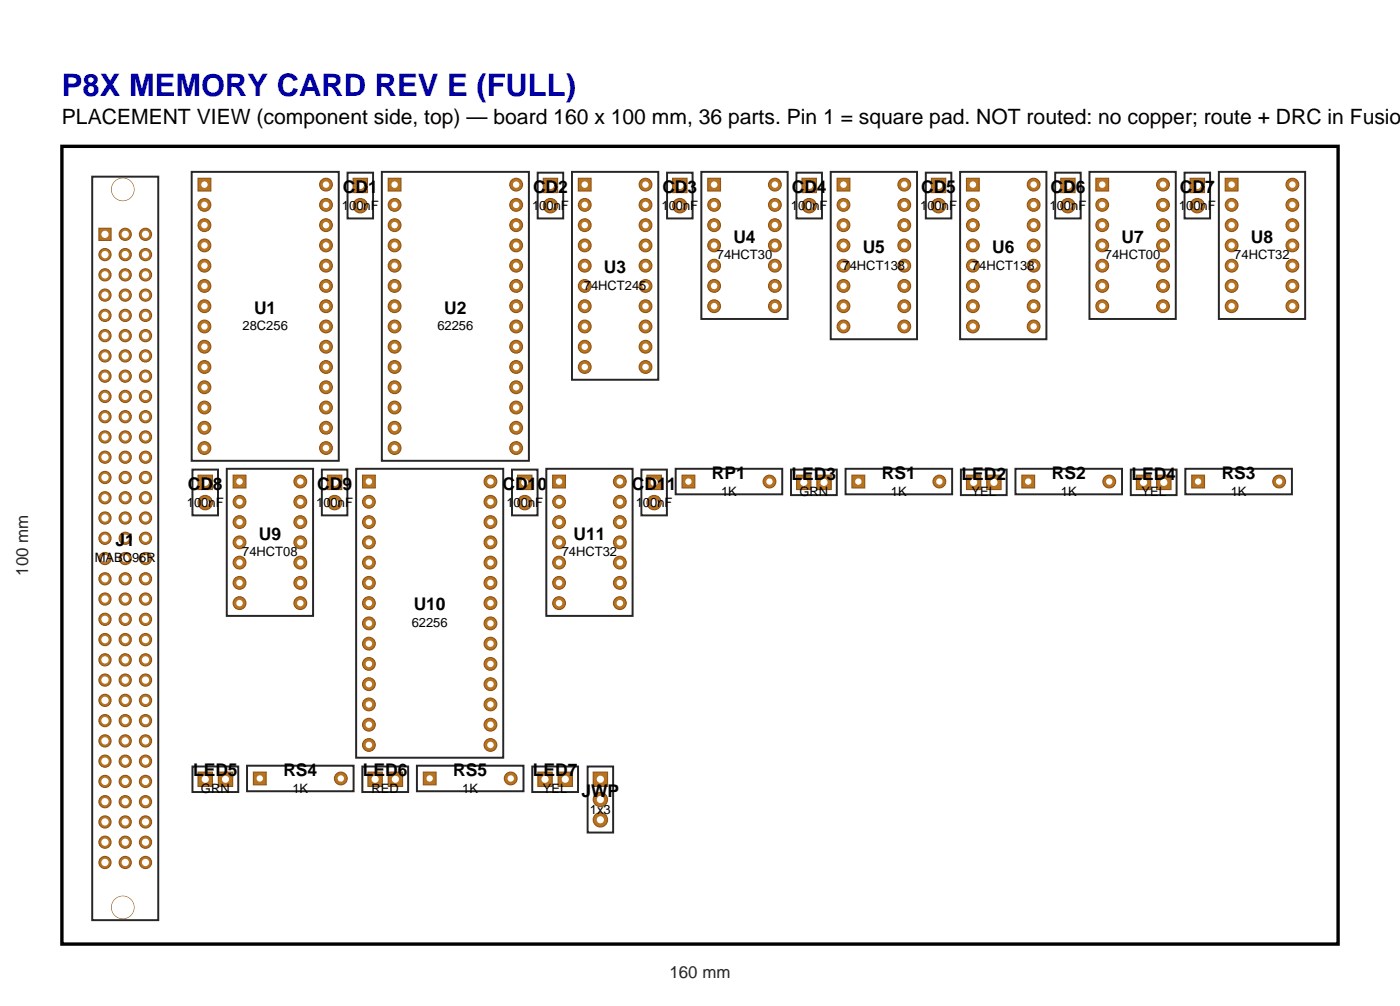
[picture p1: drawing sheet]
<svg xmlns="http://www.w3.org/2000/svg" width="176mm" height="126mm" viewBox="0 0 176 126" stroke-linecap="round" stroke-linejoin="round" font-family="sans-serif">
<defs><g id="words">
<text font-size="3.9" fill="#0000a6" x="7.8" y="12">P8X MEMORY CARD REV E (FULL)</text>
<text font-size="2.6" x="7.8" y="15.5">PLACEMENT VIEW (component side, top) — board 160 x 100 mm, 36 parts. Pin 1 = square pad. NOT routed: no copper; route + DRC in Fusion</text>
<g font-size="2.2">
<text x="43" y="24.2">CD1</text>
<text x="66.8" y="24.2">CD2</text>
<text x="83" y="24.2">CD3</text>
<text x="99.3" y="24.2">CD4</text>
<text x="115.5" y="24.2">CD5</text>
<text x="131.7" y="24.2">CD6</text>
<text x="147.9" y="24.2">CD7</text>
<text x="75.7" y="34.2">U3</text>
<text x="91.9" y="30.4">U4</text>
<text x="108.2" y="31.7">U5</text>
<text x="124.4" y="31.7">U6</text>
<text x="140.6" y="30.4">U7</text>
<text x="156.8" y="30.4">U8</text>
<text x="31.9" y="39.3">U1</text>
<text x="55.7" y="39.3">U2</text>
<text x="23.5" y="61.4">CD8</text>
<text x="39.8" y="61.4">CD9</text>
<text x="63" y="61.4">CD10</text>
<text x="79.2" y="61.4">CD11</text>
<text x="89.3" y="60">RP1</text>
<text x="99.2" y="60.1">LED3</text>
<text x="110.6" y="60">RS1</text>
<text x="120.5" y="60.1">LED2</text>
<text x="131.9" y="60">RS2</text>
<text x="141.8" y="60.1">LED4</text>
<text x="153.2" y="60">RS3</text>
<text x="14.5" y="68.4">J1</text>
<text x="32.4" y="67.6">U9</text>
<text x="71.9" y="67.6">U11</text>
<text x="51.9" y="76.5">U10</text>
<text x="24.2" y="97.3">LED5</text>
<text x="35.5" y="97.2">RS4</text>
<text x="45.5" y="97.3">LED6</text>
<text x="56.8" y="97.2">RS5</text>
<text x="66.8" y="97.3">LED7</text>
<text x="72.9" y="99.9">JWP</text>
</g>
<g font-size="2.1" fill="#262626">
<text x="3.5" y="72.2" transform="rotate(-90 3.5 72.2)">100 mm</text>
<text x="83.9" y="122.6">160 mm</text>
</g>
<g font-size="1.6">
<text x="42.9" y="26.3">100nF</text>
<text x="66.7" y="26.3">100nF</text>
<text x="82.9" y="26.3">100nF</text>
<text x="99.2" y="26.3">100nF</text>
<text x="115.4" y="26.3">100nF</text>
<text x="131.6" y="26.3">100nF</text>
<text x="147.8" y="26.3">100nF</text>
<text x="89.9" y="32.5">74HCT30</text>
<text x="105.6" y="33.8">74HCT138</text>
<text x="121.9" y="33.8">74HCT138</text>
<text x="138.5" y="32.5">74HCT00</text>
<text x="154.7" y="32.5">74HCT32</text>
<text x="30.4" y="41.4">28C256</text>
<text x="54.8" y="41.4">62256</text>
<text x="73.2" y="36.3">74HCT245</text>
<text x="23.4" y="63.5">100nF</text>
<text x="39.7" y="63.5">100nF</text>
<text x="63.5" y="63.5">100nF</text>
<text x="79.7" y="63.5">100nF</text>
<text x="90.4" y="62.1">1K</text>
<text x="100.2" y="62.2">GRN</text>
<text x="111.7" y="62.1">1K</text>
<text x="121.8" y="62.2">YEL</text>
<text x="133" y="62.1">1K</text>
<text x="143.1" y="62.2">YEL</text>
<text x="154.3" y="62.1">1K</text>
<text x="11.9" y="70.5">MABC96R</text>
<text x="30.4" y="69.7">74HCT08</text>
<text x="70.4" y="69.7">74HCT32</text>
<text x="51.6" y="78.6">62256</text>
<text x="25.2" y="99.4">GRN</text>
<text x="36.7" y="99.3">1K</text>
<text x="46.6" y="99.4">RED</text>
<text x="58" y="99.3">1K</text>
<text x="68.1" y="99.4">YEL</text>
<text x="74" y="102">1x3</text>
</g>
</g></defs>
<path d="M7.8 18.3h160v100h-160z" fill="none" stroke="#000" stroke-width=".42"/>
<path d="M11.6 22.1h8.2v93.2h-8.2z" fill="none" stroke="#262626" stroke-width=".25"/>
<path d="M12.4 28.6h1.5v1.5h-1.5z" fill-rule="evenodd" fill="#b8731f" stroke="#8c541a" stroke-width=".14"/>
<circle cx="13.2" cy="29.4" r=".46" fill="#fff"/>
<circle cx="13.2" cy="31.9" r=".76" fill="#b8731f" stroke="#8c541a" stroke-width=".14"/>
<circle cx="13.2" cy="31.9" r=".46" fill="#fff"/>
<circle cx="13.2" cy="34.5" r=".76" fill="#b8731f" stroke="#8c541a" stroke-width=".14"/>
<circle cx="13.2" cy="34.5" r=".46" fill="#fff"/>
<circle cx="13.2" cy="37" r=".76" fill="#b8731f" stroke="#8c541a" stroke-width=".14"/>
<circle cx="13.2" cy="37" r=".46" fill="#fff"/>
<circle cx="13.2" cy="39.5" r=".76" fill="#b8731f" stroke="#8c541a" stroke-width=".14"/>
<circle cx="13.2" cy="39.5" r=".46" fill="#fff"/>
<circle cx="13.2" cy="42.1" r=".76" fill="#b8731f" stroke="#8c541a" stroke-width=".14"/>
<circle cx="13.2" cy="42.1" r=".46" fill="#fff"/>
<circle cx="13.2" cy="44.6" r=".76" fill="#b8731f" stroke="#8c541a" stroke-width=".14"/>
<circle cx="13.2" cy="44.6" r=".46" fill="#fff"/>
<circle cx="13.2" cy="47.2" r=".76" fill="#b8731f" stroke="#8c541a" stroke-width=".14"/>
<circle cx="13.2" cy="47.2" r=".46" fill="#fff"/>
<circle cx="13.2" cy="49.7" r=".76" fill="#b8731f" stroke="#8c541a" stroke-width=".14"/>
<circle cx="13.2" cy="49.7" r=".46" fill="#fff"/>
<circle cx="13.2" cy="52.2" r=".76" fill="#b8731f" stroke="#8c541a" stroke-width=".14"/>
<circle cx="13.2" cy="52.2" r=".46" fill="#fff"/>
<circle cx="13.2" cy="54.8" r=".76" fill="#b8731f" stroke="#8c541a" stroke-width=".14"/>
<circle cx="13.2" cy="54.8" r=".46" fill="#fff"/>
<circle cx="13.2" cy="57.3" r=".76" fill="#b8731f" stroke="#8c541a" stroke-width=".14"/>
<circle cx="13.2" cy="57.3" r=".46" fill="#fff"/>
<circle cx="13.2" cy="59.9" r=".76" fill="#b8731f" stroke="#8c541a" stroke-width=".14"/>
<circle cx="13.2" cy="59.9" r=".46" fill="#fff"/>
<circle cx="13.2" cy="62.4" r=".76" fill="#b8731f" stroke="#8c541a" stroke-width=".14"/>
<circle cx="13.2" cy="62.4" r=".46" fill="#fff"/>
<circle cx="13.2" cy="64.9" r=".76" fill="#b8731f" stroke="#8c541a" stroke-width=".14"/>
<circle cx="13.2" cy="64.9" r=".46" fill="#fff"/>
<circle cx="13.2" cy="67.5" r=".76" fill="#b8731f" stroke="#8c541a" stroke-width=".14"/>
<circle cx="13.2" cy="67.5" r=".46" fill="#fff"/>
<circle cx="13.2" cy="70" r=".76" fill="#b8731f" stroke="#8c541a" stroke-width=".14"/>
<circle cx="13.2" cy="70" r=".46" fill="#fff"/>
<circle cx="13.2" cy="72.6" r=".76" fill="#b8731f" stroke="#8c541a" stroke-width=".14"/>
<circle cx="13.2" cy="72.6" r=".46" fill="#fff"/>
<circle cx="13.2" cy="75.1" r=".76" fill="#b8731f" stroke="#8c541a" stroke-width=".14"/>
<circle cx="13.2" cy="75.1" r=".46" fill="#fff"/>
<circle cx="13.2" cy="77.6" r=".76" fill="#b8731f" stroke="#8c541a" stroke-width=".14"/>
<circle cx="13.2" cy="77.6" r=".46" fill="#fff"/>
<circle cx="13.2" cy="80.2" r=".76" fill="#b8731f" stroke="#8c541a" stroke-width=".14"/>
<circle cx="13.2" cy="80.2" r=".46" fill="#fff"/>
<circle cx="13.2" cy="82.7" r=".76" fill="#b8731f" stroke="#8c541a" stroke-width=".14"/>
<circle cx="13.2" cy="82.7" r=".46" fill="#fff"/>
<circle cx="13.2" cy="85.3" r=".76" fill="#b8731f" stroke="#8c541a" stroke-width=".14"/>
<circle cx="13.2" cy="85.3" r=".46" fill="#fff"/>
<circle cx="13.2" cy="87.8" r=".76" fill="#b8731f" stroke="#8c541a" stroke-width=".14"/>
<circle cx="13.2" cy="87.8" r=".46" fill="#fff"/>
<circle cx="13.2" cy="90.3" r=".76" fill="#b8731f" stroke="#8c541a" stroke-width=".14"/>
<circle cx="13.2" cy="90.3" r=".46" fill="#fff"/>
<circle cx="13.2" cy="92.9" r=".76" fill="#b8731f" stroke="#8c541a" stroke-width=".14"/>
<circle cx="13.2" cy="92.9" r=".46" fill="#fff"/>
<circle cx="13.2" cy="95.4" r=".76" fill="#b8731f" stroke="#8c541a" stroke-width=".14"/>
<circle cx="13.2" cy="95.4" r=".46" fill="#fff"/>
<circle cx="13.2" cy="98" r=".76" fill="#b8731f" stroke="#8c541a" stroke-width=".14"/>
<circle cx="13.2" cy="98" r=".46" fill="#fff"/>
<circle cx="13.2" cy="100.5" r=".76" fill="#b8731f" stroke="#8c541a" stroke-width=".14"/>
<circle cx="13.2" cy="100.5" r=".46" fill="#fff"/>
<circle cx="13.2" cy="103" r=".76" fill="#b8731f" stroke="#8c541a" stroke-width=".14"/>
<circle cx="13.2" cy="103" r=".46" fill="#fff"/>
<circle cx="13.2" cy="105.6" r=".76" fill="#b8731f" stroke="#8c541a" stroke-width=".14"/>
<circle cx="13.2" cy="105.6" r=".46" fill="#fff"/>
<circle cx="13.2" cy="108.1" r=".76" fill="#b8731f" stroke="#8c541a" stroke-width=".14"/>
<circle cx="13.2" cy="108.1" r=".46" fill="#fff"/>
<circle cx="15.7" cy="29.4" r=".76" fill="#b8731f" stroke="#8c541a" stroke-width=".14"/>
<circle cx="15.7" cy="29.4" r=".46" fill="#fff"/>
<circle cx="15.7" cy="31.9" r=".76" fill="#b8731f" stroke="#8c541a" stroke-width=".14"/>
<circle cx="15.7" cy="31.9" r=".46" fill="#fff"/>
<circle cx="15.7" cy="34.5" r=".76" fill="#b8731f" stroke="#8c541a" stroke-width=".14"/>
<circle cx="15.7" cy="34.5" r=".46" fill="#fff"/>
<circle cx="15.7" cy="37" r=".76" fill="#b8731f" stroke="#8c541a" stroke-width=".14"/>
<circle cx="15.7" cy="37" r=".46" fill="#fff"/>
<circle cx="15.7" cy="39.5" r=".76" fill="#b8731f" stroke="#8c541a" stroke-width=".14"/>
<circle cx="15.7" cy="39.5" r=".46" fill="#fff"/>
<circle cx="15.7" cy="42.1" r=".76" fill="#b8731f" stroke="#8c541a" stroke-width=".14"/>
<circle cx="15.7" cy="42.1" r=".46" fill="#fff"/>
<circle cx="15.7" cy="44.6" r=".76" fill="#b8731f" stroke="#8c541a" stroke-width=".14"/>
<circle cx="15.7" cy="44.6" r=".46" fill="#fff"/>
<circle cx="15.7" cy="47.2" r=".76" fill="#b8731f" stroke="#8c541a" stroke-width=".14"/>
<circle cx="15.7" cy="47.2" r=".46" fill="#fff"/>
<circle cx="15.7" cy="49.7" r=".76" fill="#b8731f" stroke="#8c541a" stroke-width=".14"/>
<circle cx="15.7" cy="49.7" r=".46" fill="#fff"/>
<circle cx="15.7" cy="52.2" r=".76" fill="#b8731f" stroke="#8c541a" stroke-width=".14"/>
<circle cx="15.7" cy="52.2" r=".46" fill="#fff"/>
<circle cx="15.7" cy="54.8" r=".76" fill="#b8731f" stroke="#8c541a" stroke-width=".14"/>
<circle cx="15.7" cy="54.8" r=".46" fill="#fff"/>
<circle cx="15.7" cy="57.3" r=".76" fill="#b8731f" stroke="#8c541a" stroke-width=".14"/>
<circle cx="15.7" cy="57.3" r=".46" fill="#fff"/>
<circle cx="15.7" cy="59.9" r=".76" fill="#b8731f" stroke="#8c541a" stroke-width=".14"/>
<circle cx="15.7" cy="59.9" r=".46" fill="#fff"/>
<circle cx="15.7" cy="62.4" r=".76" fill="#b8731f" stroke="#8c541a" stroke-width=".14"/>
<circle cx="15.7" cy="62.4" r=".46" fill="#fff"/>
<circle cx="15.7" cy="64.9" r=".76" fill="#b8731f" stroke="#8c541a" stroke-width=".14"/>
<circle cx="15.7" cy="64.9" r=".46" fill="#fff"/>
<circle cx="15.7" cy="67.5" r=".76" fill="#b8731f" stroke="#8c541a" stroke-width=".14"/>
<circle cx="15.7" cy="67.5" r=".46" fill="#fff"/>
<circle cx="15.7" cy="70" r=".76" fill="#b8731f" stroke="#8c541a" stroke-width=".14"/>
<circle cx="15.7" cy="70" r=".46" fill="#fff"/>
<circle cx="15.7" cy="72.6" r=".76" fill="#b8731f" stroke="#8c541a" stroke-width=".14"/>
<circle cx="15.7" cy="72.6" r=".46" fill="#fff"/>
<circle cx="15.7" cy="75.1" r=".76" fill="#b8731f" stroke="#8c541a" stroke-width=".14"/>
<circle cx="15.7" cy="75.1" r=".46" fill="#fff"/>
<circle cx="15.7" cy="77.6" r=".76" fill="#b8731f" stroke="#8c541a" stroke-width=".14"/>
<circle cx="15.7" cy="77.6" r=".46" fill="#fff"/>
<circle cx="15.7" cy="80.2" r=".76" fill="#b8731f" stroke="#8c541a" stroke-width=".14"/>
<circle cx="15.7" cy="80.2" r=".46" fill="#fff"/>
<circle cx="15.7" cy="82.7" r=".76" fill="#b8731f" stroke="#8c541a" stroke-width=".14"/>
<circle cx="15.7" cy="82.7" r=".46" fill="#fff"/>
<circle cx="15.7" cy="85.3" r=".76" fill="#b8731f" stroke="#8c541a" stroke-width=".14"/>
<circle cx="15.7" cy="85.3" r=".46" fill="#fff"/>
<circle cx="15.7" cy="87.8" r=".76" fill="#b8731f" stroke="#8c541a" stroke-width=".14"/>
<circle cx="15.7" cy="87.8" r=".46" fill="#fff"/>
<circle cx="15.7" cy="90.3" r=".76" fill="#b8731f" stroke="#8c541a" stroke-width=".14"/>
<circle cx="15.7" cy="90.3" r=".46" fill="#fff"/>
<circle cx="15.7" cy="92.9" r=".76" fill="#b8731f" stroke="#8c541a" stroke-width=".14"/>
<circle cx="15.7" cy="92.9" r=".46" fill="#fff"/>
<circle cx="15.7" cy="95.4" r=".76" fill="#b8731f" stroke="#8c541a" stroke-width=".14"/>
<circle cx="15.7" cy="95.4" r=".46" fill="#fff"/>
<circle cx="15.7" cy="98" r=".76" fill="#b8731f" stroke="#8c541a" stroke-width=".14"/>
<circle cx="15.7" cy="98" r=".46" fill="#fff"/>
<circle cx="15.7" cy="100.5" r=".76" fill="#b8731f" stroke="#8c541a" stroke-width=".14"/>
<circle cx="15.7" cy="100.5" r=".46" fill="#fff"/>
<circle cx="15.7" cy="103" r=".76" fill="#b8731f" stroke="#8c541a" stroke-width=".14"/>
<circle cx="15.7" cy="103" r=".46" fill="#fff"/>
<circle cx="15.7" cy="105.6" r=".76" fill="#b8731f" stroke="#8c541a" stroke-width=".14"/>
<circle cx="15.7" cy="105.6" r=".46" fill="#fff"/>
<circle cx="15.7" cy="108.1" r=".76" fill="#b8731f" stroke="#8c541a" stroke-width=".14"/>
<circle cx="15.7" cy="108.1" r=".46" fill="#fff"/>
<circle cx="18.2" cy="29.4" r=".76" fill="#b8731f" stroke="#8c541a" stroke-width=".14"/>
<circle cx="18.2" cy="29.4" r=".46" fill="#fff"/>
<circle cx="18.2" cy="31.9" r=".76" fill="#b8731f" stroke="#8c541a" stroke-width=".14"/>
<circle cx="18.2" cy="31.9" r=".46" fill="#fff"/>
<circle cx="18.2" cy="34.5" r=".76" fill="#b8731f" stroke="#8c541a" stroke-width=".14"/>
<circle cx="18.2" cy="34.5" r=".46" fill="#fff"/>
<circle cx="18.2" cy="37" r=".76" fill="#b8731f" stroke="#8c541a" stroke-width=".14"/>
<circle cx="18.2" cy="37" r=".46" fill="#fff"/>
<circle cx="18.2" cy="39.5" r=".76" fill="#b8731f" stroke="#8c541a" stroke-width=".14"/>
<circle cx="18.2" cy="39.5" r=".46" fill="#fff"/>
<circle cx="18.2" cy="42.1" r=".76" fill="#b8731f" stroke="#8c541a" stroke-width=".14"/>
<circle cx="18.2" cy="42.1" r=".46" fill="#fff"/>
<circle cx="18.2" cy="44.6" r=".76" fill="#b8731f" stroke="#8c541a" stroke-width=".14"/>
<circle cx="18.2" cy="44.6" r=".46" fill="#fff"/>
<circle cx="18.2" cy="47.2" r=".76" fill="#b8731f" stroke="#8c541a" stroke-width=".14"/>
<circle cx="18.2" cy="47.2" r=".46" fill="#fff"/>
<circle cx="18.2" cy="49.7" r=".76" fill="#b8731f" stroke="#8c541a" stroke-width=".14"/>
<circle cx="18.2" cy="49.7" r=".46" fill="#fff"/>
<circle cx="18.2" cy="52.2" r=".76" fill="#b8731f" stroke="#8c541a" stroke-width=".14"/>
<circle cx="18.2" cy="52.2" r=".46" fill="#fff"/>
<circle cx="18.2" cy="54.8" r=".76" fill="#b8731f" stroke="#8c541a" stroke-width=".14"/>
<circle cx="18.2" cy="54.8" r=".46" fill="#fff"/>
<circle cx="18.2" cy="57.3" r=".76" fill="#b8731f" stroke="#8c541a" stroke-width=".14"/>
<circle cx="18.2" cy="57.3" r=".46" fill="#fff"/>
<circle cx="18.2" cy="59.9" r=".76" fill="#b8731f" stroke="#8c541a" stroke-width=".14"/>
<circle cx="18.2" cy="59.9" r=".46" fill="#fff"/>
<circle cx="18.2" cy="62.4" r=".76" fill="#b8731f" stroke="#8c541a" stroke-width=".14"/>
<circle cx="18.2" cy="62.4" r=".46" fill="#fff"/>
<circle cx="18.2" cy="64.9" r=".76" fill="#b8731f" stroke="#8c541a" stroke-width=".14"/>
<circle cx="18.2" cy="64.9" r=".46" fill="#fff"/>
<circle cx="18.2" cy="67.5" r=".76" fill="#b8731f" stroke="#8c541a" stroke-width=".14"/>
<circle cx="18.2" cy="67.5" r=".46" fill="#fff"/>
<circle cx="18.2" cy="70" r=".76" fill="#b8731f" stroke="#8c541a" stroke-width=".14"/>
<circle cx="18.2" cy="70" r=".46" fill="#fff"/>
<circle cx="18.2" cy="72.6" r=".76" fill="#b8731f" stroke="#8c541a" stroke-width=".14"/>
<circle cx="18.2" cy="72.6" r=".46" fill="#fff"/>
<circle cx="18.2" cy="75.1" r=".76" fill="#b8731f" stroke="#8c541a" stroke-width=".14"/>
<circle cx="18.2" cy="75.1" r=".46" fill="#fff"/>
<circle cx="18.2" cy="77.6" r=".76" fill="#b8731f" stroke="#8c541a" stroke-width=".14"/>
<circle cx="18.2" cy="77.6" r=".46" fill="#fff"/>
<circle cx="18.2" cy="80.2" r=".76" fill="#b8731f" stroke="#8c541a" stroke-width=".14"/>
<circle cx="18.2" cy="80.2" r=".46" fill="#fff"/>
<circle cx="18.2" cy="82.7" r=".76" fill="#b8731f" stroke="#8c541a" stroke-width=".14"/>
<circle cx="18.2" cy="82.7" r=".46" fill="#fff"/>
<circle cx="18.2" cy="85.3" r=".76" fill="#b8731f" stroke="#8c541a" stroke-width=".14"/>
<circle cx="18.2" cy="85.3" r=".46" fill="#fff"/>
<circle cx="18.2" cy="87.8" r=".76" fill="#b8731f" stroke="#8c541a" stroke-width=".14"/>
<circle cx="18.2" cy="87.8" r=".46" fill="#fff"/>
<circle cx="18.2" cy="90.3" r=".76" fill="#b8731f" stroke="#8c541a" stroke-width=".14"/>
<circle cx="18.2" cy="90.3" r=".46" fill="#fff"/>
<circle cx="18.2" cy="92.9" r=".76" fill="#b8731f" stroke="#8c541a" stroke-width=".14"/>
<circle cx="18.2" cy="92.9" r=".46" fill="#fff"/>
<circle cx="18.2" cy="95.4" r=".76" fill="#b8731f" stroke="#8c541a" stroke-width=".14"/>
<circle cx="18.2" cy="95.4" r=".46" fill="#fff"/>
<circle cx="18.2" cy="98" r=".76" fill="#b8731f" stroke="#8c541a" stroke-width=".14"/>
<circle cx="18.2" cy="98" r=".46" fill="#fff"/>
<circle cx="18.2" cy="100.5" r=".76" fill="#b8731f" stroke="#8c541a" stroke-width=".14"/>
<circle cx="18.2" cy="100.5" r=".46" fill="#fff"/>
<circle cx="18.2" cy="103" r=".76" fill="#b8731f" stroke="#8c541a" stroke-width=".14"/>
<circle cx="18.2" cy="103" r=".46" fill="#fff"/>
<circle cx="18.2" cy="105.6" r=".76" fill="#b8731f" stroke="#8c541a" stroke-width=".14"/>
<circle cx="18.2" cy="105.6" r=".46" fill="#fff"/>
<circle cx="18.2" cy="108.1" r=".76" fill="#b8731f" stroke="#8c541a" stroke-width=".14"/>
<circle cx="18.2" cy="108.1" r=".46" fill="#fff"/>
<circle cx="15.4" cy="23.7" r="1.4" fill="#b8731f" stroke="#8c541a" stroke-width=".14"/>
<circle cx="15.4" cy="23.7" r="1.4" fill="#fff"/>
<circle cx="15.4" cy="113.7" r="1.4" fill="#b8731f" stroke="#8c541a" stroke-width=".14"/>
<circle cx="15.4" cy="113.7" r="1.4" fill="#fff"/>
<path d="M24 21.5h18.5v36.3h-18.5z" fill="none" stroke="#262626" stroke-width=".25"/>
<path d="M24.8 22.3h1.6v1.6h-1.6z" fill-rule="evenodd" fill="#b8731f" stroke="#8c541a" stroke-width=".14"/>
<circle cx="25.6" cy="23.1" r=".41" fill="#fff"/>
<circle cx="25.6" cy="25.7" r=".8" fill="#b8731f" stroke="#8c541a" stroke-width=".14"/>
<circle cx="25.6" cy="25.7" r=".41" fill="#fff"/>
<circle cx="25.6" cy="28.2" r=".8" fill="#b8731f" stroke="#8c541a" stroke-width=".14"/>
<circle cx="25.6" cy="28.2" r=".41" fill="#fff"/>
<circle cx="25.6" cy="30.8" r=".8" fill="#b8731f" stroke="#8c541a" stroke-width=".14"/>
<circle cx="25.6" cy="30.8" r=".41" fill="#fff"/>
<circle cx="25.6" cy="33.3" r=".8" fill="#b8731f" stroke="#8c541a" stroke-width=".14"/>
<circle cx="25.6" cy="33.3" r=".41" fill="#fff"/>
<circle cx="25.6" cy="35.8" r=".8" fill="#b8731f" stroke="#8c541a" stroke-width=".14"/>
<circle cx="25.6" cy="35.8" r=".41" fill="#fff"/>
<circle cx="25.6" cy="38.4" r=".8" fill="#b8731f" stroke="#8c541a" stroke-width=".14"/>
<circle cx="25.6" cy="38.4" r=".41" fill="#fff"/>
<circle cx="25.6" cy="40.9" r=".8" fill="#b8731f" stroke="#8c541a" stroke-width=".14"/>
<circle cx="25.6" cy="40.9" r=".41" fill="#fff"/>
<circle cx="25.6" cy="43.5" r=".8" fill="#b8731f" stroke="#8c541a" stroke-width=".14"/>
<circle cx="25.6" cy="43.5" r=".41" fill="#fff"/>
<circle cx="25.6" cy="46" r=".8" fill="#b8731f" stroke="#8c541a" stroke-width=".14"/>
<circle cx="25.6" cy="46" r=".41" fill="#fff"/>
<circle cx="25.6" cy="48.5" r=".8" fill="#b8731f" stroke="#8c541a" stroke-width=".14"/>
<circle cx="25.6" cy="48.5" r=".41" fill="#fff"/>
<circle cx="25.6" cy="51.1" r=".8" fill="#b8731f" stroke="#8c541a" stroke-width=".14"/>
<circle cx="25.6" cy="51.1" r=".41" fill="#fff"/>
<circle cx="25.6" cy="53.6" r=".8" fill="#b8731f" stroke="#8c541a" stroke-width=".14"/>
<circle cx="25.6" cy="53.6" r=".41" fill="#fff"/>
<circle cx="25.6" cy="56.2" r=".8" fill="#b8731f" stroke="#8c541a" stroke-width=".14"/>
<circle cx="25.6" cy="56.2" r=".41" fill="#fff"/>
<circle cx="40.9" cy="56.2" r=".8" fill="#b8731f" stroke="#8c541a" stroke-width=".14"/>
<circle cx="40.9" cy="56.2" r=".41" fill="#fff"/>
<circle cx="40.9" cy="53.6" r=".8" fill="#b8731f" stroke="#8c541a" stroke-width=".14"/>
<circle cx="40.9" cy="53.6" r=".41" fill="#fff"/>
<circle cx="40.9" cy="51.1" r=".8" fill="#b8731f" stroke="#8c541a" stroke-width=".14"/>
<circle cx="40.9" cy="51.1" r=".41" fill="#fff"/>
<circle cx="40.9" cy="48.5" r=".8" fill="#b8731f" stroke="#8c541a" stroke-width=".14"/>
<circle cx="40.9" cy="48.5" r=".41" fill="#fff"/>
<circle cx="40.9" cy="46" r=".8" fill="#b8731f" stroke="#8c541a" stroke-width=".14"/>
<circle cx="40.9" cy="46" r=".41" fill="#fff"/>
<circle cx="40.9" cy="43.5" r=".8" fill="#b8731f" stroke="#8c541a" stroke-width=".14"/>
<circle cx="40.9" cy="43.5" r=".41" fill="#fff"/>
<circle cx="40.9" cy="40.9" r=".8" fill="#b8731f" stroke="#8c541a" stroke-width=".14"/>
<circle cx="40.9" cy="40.9" r=".41" fill="#fff"/>
<circle cx="40.9" cy="38.4" r=".8" fill="#b8731f" stroke="#8c541a" stroke-width=".14"/>
<circle cx="40.9" cy="38.4" r=".41" fill="#fff"/>
<circle cx="40.9" cy="35.8" r=".8" fill="#b8731f" stroke="#8c541a" stroke-width=".14"/>
<circle cx="40.9" cy="35.8" r=".41" fill="#fff"/>
<circle cx="40.9" cy="33.3" r=".8" fill="#b8731f" stroke="#8c541a" stroke-width=".14"/>
<circle cx="40.9" cy="33.3" r=".41" fill="#fff"/>
<circle cx="40.9" cy="30.8" r=".8" fill="#b8731f" stroke="#8c541a" stroke-width=".14"/>
<circle cx="40.9" cy="30.8" r=".41" fill="#fff"/>
<circle cx="40.9" cy="28.2" r=".8" fill="#b8731f" stroke="#8c541a" stroke-width=".14"/>
<circle cx="40.9" cy="28.2" r=".41" fill="#fff"/>
<circle cx="40.9" cy="25.7" r=".8" fill="#b8731f" stroke="#8c541a" stroke-width=".14"/>
<circle cx="40.9" cy="25.7" r=".41" fill="#fff"/>
<circle cx="40.9" cy="23.1" r=".8" fill="#b8731f" stroke="#8c541a" stroke-width=".14"/>
<circle cx="40.9" cy="23.1" r=".41" fill="#fff"/>
<path d="M43.6 21.6h3.2v5.8h-3.2z" fill="none" stroke="#262626" stroke-width=".25"/>
<path d="M44.3 22.3h1.8v1.8h-1.8z" fill-rule="evenodd" fill="#b8731f" stroke="#8c541a" stroke-width=".14"/>
<circle cx="45.2" cy="23.2" r=".45" fill="#fff"/>
<circle cx="45.2" cy="25.8" r=".9" fill="#b8731f" stroke="#8c541a" stroke-width=".14"/>
<circle cx="45.2" cy="25.8" r=".45" fill="#fff"/>
<path d="M47.9 21.5h18.4v36.3h-18.4z" fill="none" stroke="#262626" stroke-width=".25"/>
<path d="M48.7 22.3h1.6v1.6h-1.6z" fill-rule="evenodd" fill="#b8731f" stroke="#8c541a" stroke-width=".14"/>
<circle cx="49.5" cy="23.1" r=".41" fill="#fff"/>
<circle cx="49.5" cy="25.7" r=".8" fill="#b8731f" stroke="#8c541a" stroke-width=".14"/>
<circle cx="49.5" cy="25.7" r=".41" fill="#fff"/>
<circle cx="49.5" cy="28.2" r=".8" fill="#b8731f" stroke="#8c541a" stroke-width=".14"/>
<circle cx="49.5" cy="28.2" r=".41" fill="#fff"/>
<circle cx="49.5" cy="30.8" r=".8" fill="#b8731f" stroke="#8c541a" stroke-width=".14"/>
<circle cx="49.5" cy="30.8" r=".41" fill="#fff"/>
<circle cx="49.5" cy="33.3" r=".8" fill="#b8731f" stroke="#8c541a" stroke-width=".14"/>
<circle cx="49.5" cy="33.3" r=".41" fill="#fff"/>
<circle cx="49.5" cy="35.8" r=".8" fill="#b8731f" stroke="#8c541a" stroke-width=".14"/>
<circle cx="49.5" cy="35.8" r=".41" fill="#fff"/>
<circle cx="49.5" cy="38.4" r=".8" fill="#b8731f" stroke="#8c541a" stroke-width=".14"/>
<circle cx="49.5" cy="38.4" r=".41" fill="#fff"/>
<circle cx="49.5" cy="40.9" r=".8" fill="#b8731f" stroke="#8c541a" stroke-width=".14"/>
<circle cx="49.5" cy="40.9" r=".41" fill="#fff"/>
<circle cx="49.5" cy="43.5" r=".8" fill="#b8731f" stroke="#8c541a" stroke-width=".14"/>
<circle cx="49.5" cy="43.5" r=".41" fill="#fff"/>
<circle cx="49.5" cy="46" r=".8" fill="#b8731f" stroke="#8c541a" stroke-width=".14"/>
<circle cx="49.5" cy="46" r=".41" fill="#fff"/>
<circle cx="49.5" cy="48.5" r=".8" fill="#b8731f" stroke="#8c541a" stroke-width=".14"/>
<circle cx="49.5" cy="48.5" r=".41" fill="#fff"/>
<circle cx="49.5" cy="51.1" r=".8" fill="#b8731f" stroke="#8c541a" stroke-width=".14"/>
<circle cx="49.5" cy="51.1" r=".41" fill="#fff"/>
<circle cx="49.5" cy="53.6" r=".8" fill="#b8731f" stroke="#8c541a" stroke-width=".14"/>
<circle cx="49.5" cy="53.6" r=".41" fill="#fff"/>
<circle cx="49.5" cy="56.2" r=".8" fill="#b8731f" stroke="#8c541a" stroke-width=".14"/>
<circle cx="49.5" cy="56.2" r=".41" fill="#fff"/>
<circle cx="64.7" cy="56.2" r=".8" fill="#b8731f" stroke="#8c541a" stroke-width=".14"/>
<circle cx="64.7" cy="56.2" r=".41" fill="#fff"/>
<circle cx="64.7" cy="53.6" r=".8" fill="#b8731f" stroke="#8c541a" stroke-width=".14"/>
<circle cx="64.7" cy="53.6" r=".41" fill="#fff"/>
<circle cx="64.7" cy="51.1" r=".8" fill="#b8731f" stroke="#8c541a" stroke-width=".14"/>
<circle cx="64.7" cy="51.1" r=".41" fill="#fff"/>
<circle cx="64.7" cy="48.5" r=".8" fill="#b8731f" stroke="#8c541a" stroke-width=".14"/>
<circle cx="64.7" cy="48.5" r=".41" fill="#fff"/>
<circle cx="64.7" cy="46" r=".8" fill="#b8731f" stroke="#8c541a" stroke-width=".14"/>
<circle cx="64.7" cy="46" r=".41" fill="#fff"/>
<circle cx="64.7" cy="43.5" r=".8" fill="#b8731f" stroke="#8c541a" stroke-width=".14"/>
<circle cx="64.7" cy="43.5" r=".41" fill="#fff"/>
<circle cx="64.7" cy="40.9" r=".8" fill="#b8731f" stroke="#8c541a" stroke-width=".14"/>
<circle cx="64.7" cy="40.9" r=".41" fill="#fff"/>
<circle cx="64.7" cy="38.4" r=".8" fill="#b8731f" stroke="#8c541a" stroke-width=".14"/>
<circle cx="64.7" cy="38.4" r=".41" fill="#fff"/>
<circle cx="64.7" cy="35.8" r=".8" fill="#b8731f" stroke="#8c541a" stroke-width=".14"/>
<circle cx="64.7" cy="35.8" r=".41" fill="#fff"/>
<circle cx="64.7" cy="33.3" r=".8" fill="#b8731f" stroke="#8c541a" stroke-width=".14"/>
<circle cx="64.7" cy="33.3" r=".41" fill="#fff"/>
<circle cx="64.7" cy="30.8" r=".8" fill="#b8731f" stroke="#8c541a" stroke-width=".14"/>
<circle cx="64.7" cy="30.8" r=".41" fill="#fff"/>
<circle cx="64.7" cy="28.2" r=".8" fill="#b8731f" stroke="#8c541a" stroke-width=".14"/>
<circle cx="64.7" cy="28.2" r=".41" fill="#fff"/>
<circle cx="64.7" cy="25.7" r=".8" fill="#b8731f" stroke="#8c541a" stroke-width=".14"/>
<circle cx="64.7" cy="25.7" r=".41" fill="#fff"/>
<circle cx="64.7" cy="23.1" r=".8" fill="#b8731f" stroke="#8c541a" stroke-width=".14"/>
<circle cx="64.7" cy="23.1" r=".41" fill="#fff"/>
<path d="M67.4 21.6h3.2v5.8h-3.2z" fill="none" stroke="#262626" stroke-width=".25"/>
<path d="M68.1 22.3h1.8v1.8h-1.8z" fill-rule="evenodd" fill="#b8731f" stroke="#8c541a" stroke-width=".14"/>
<circle cx="69" cy="23.2" r=".45" fill="#fff"/>
<circle cx="69" cy="25.8" r=".9" fill="#b8731f" stroke="#8c541a" stroke-width=".14"/>
<circle cx="69" cy="25.8" r=".45" fill="#fff"/>
<path d="M71.7 21.5h10.8v26.1h-10.8z" fill="none" stroke="#262626" stroke-width=".25"/>
<path d="M72.5 22.3h1.6v1.6h-1.6z" fill-rule="evenodd" fill="#b8731f" stroke="#8c541a" stroke-width=".14"/>
<circle cx="73.3" cy="23.1" r=".41" fill="#fff"/>
<circle cx="73.3" cy="25.7" r=".8" fill="#b8731f" stroke="#8c541a" stroke-width=".14"/>
<circle cx="73.3" cy="25.7" r=".41" fill="#fff"/>
<circle cx="73.3" cy="28.2" r=".8" fill="#b8731f" stroke="#8c541a" stroke-width=".14"/>
<circle cx="73.3" cy="28.2" r=".41" fill="#fff"/>
<circle cx="73.3" cy="30.8" r=".8" fill="#b8731f" stroke="#8c541a" stroke-width=".14"/>
<circle cx="73.3" cy="30.8" r=".41" fill="#fff"/>
<circle cx="73.3" cy="33.3" r=".8" fill="#b8731f" stroke="#8c541a" stroke-width=".14"/>
<circle cx="73.3" cy="33.3" r=".41" fill="#fff"/>
<circle cx="73.3" cy="35.8" r=".8" fill="#b8731f" stroke="#8c541a" stroke-width=".14"/>
<circle cx="73.3" cy="35.8" r=".41" fill="#fff"/>
<circle cx="73.3" cy="38.4" r=".8" fill="#b8731f" stroke="#8c541a" stroke-width=".14"/>
<circle cx="73.3" cy="38.4" r=".41" fill="#fff"/>
<circle cx="73.3" cy="40.9" r=".8" fill="#b8731f" stroke="#8c541a" stroke-width=".14"/>
<circle cx="73.3" cy="40.9" r=".41" fill="#fff"/>
<circle cx="73.3" cy="43.5" r=".8" fill="#b8731f" stroke="#8c541a" stroke-width=".14"/>
<circle cx="73.3" cy="43.5" r=".41" fill="#fff"/>
<circle cx="73.3" cy="46" r=".8" fill="#b8731f" stroke="#8c541a" stroke-width=".14"/>
<circle cx="73.3" cy="46" r=".41" fill="#fff"/>
<circle cx="80.9" cy="46" r=".8" fill="#b8731f" stroke="#8c541a" stroke-width=".14"/>
<circle cx="80.9" cy="46" r=".41" fill="#fff"/>
<circle cx="80.9" cy="43.5" r=".8" fill="#b8731f" stroke="#8c541a" stroke-width=".14"/>
<circle cx="80.9" cy="43.5" r=".41" fill="#fff"/>
<circle cx="80.9" cy="40.9" r=".8" fill="#b8731f" stroke="#8c541a" stroke-width=".14"/>
<circle cx="80.9" cy="40.9" r=".41" fill="#fff"/>
<circle cx="80.9" cy="38.4" r=".8" fill="#b8731f" stroke="#8c541a" stroke-width=".14"/>
<circle cx="80.9" cy="38.4" r=".41" fill="#fff"/>
<circle cx="80.9" cy="35.8" r=".8" fill="#b8731f" stroke="#8c541a" stroke-width=".14"/>
<circle cx="80.9" cy="35.8" r=".41" fill="#fff"/>
<circle cx="80.9" cy="33.3" r=".8" fill="#b8731f" stroke="#8c541a" stroke-width=".14"/>
<circle cx="80.9" cy="33.3" r=".41" fill="#fff"/>
<circle cx="80.9" cy="30.8" r=".8" fill="#b8731f" stroke="#8c541a" stroke-width=".14"/>
<circle cx="80.9" cy="30.8" r=".41" fill="#fff"/>
<circle cx="80.9" cy="28.2" r=".8" fill="#b8731f" stroke="#8c541a" stroke-width=".14"/>
<circle cx="80.9" cy="28.2" r=".41" fill="#fff"/>
<circle cx="80.9" cy="25.7" r=".8" fill="#b8731f" stroke="#8c541a" stroke-width=".14"/>
<circle cx="80.9" cy="25.7" r=".41" fill="#fff"/>
<circle cx="80.9" cy="23.1" r=".8" fill="#b8731f" stroke="#8c541a" stroke-width=".14"/>
<circle cx="80.9" cy="23.1" r=".41" fill="#fff"/>
<path d="M83.6 21.6h3.2v5.8h-3.2z" fill="none" stroke="#262626" stroke-width=".25"/>
<path d="M84.3 22.3h1.8v1.8h-1.8z" fill-rule="evenodd" fill="#b8731f" stroke="#8c541a" stroke-width=".14"/>
<circle cx="85.2" cy="23.2" r=".45" fill="#fff"/>
<circle cx="85.2" cy="25.8" r=".9" fill="#b8731f" stroke="#8c541a" stroke-width=".14"/>
<circle cx="85.2" cy="25.8" r=".45" fill="#fff"/>
<path d="M87.9 21.5h10.9v18.5h-10.9z" fill="none" stroke="#262626" stroke-width=".25"/>
<path d="M88.7 22.3h1.6v1.6h-1.6z" fill-rule="evenodd" fill="#b8731f" stroke="#8c541a" stroke-width=".14"/>
<circle cx="89.5" cy="23.1" r=".41" fill="#fff"/>
<circle cx="89.5" cy="25.7" r=".8" fill="#b8731f" stroke="#8c541a" stroke-width=".14"/>
<circle cx="89.5" cy="25.7" r=".41" fill="#fff"/>
<circle cx="89.5" cy="28.2" r=".8" fill="#b8731f" stroke="#8c541a" stroke-width=".14"/>
<circle cx="89.5" cy="28.2" r=".41" fill="#fff"/>
<circle cx="89.5" cy="30.8" r=".8" fill="#b8731f" stroke="#8c541a" stroke-width=".14"/>
<circle cx="89.5" cy="30.8" r=".41" fill="#fff"/>
<circle cx="89.5" cy="33.3" r=".8" fill="#b8731f" stroke="#8c541a" stroke-width=".14"/>
<circle cx="89.5" cy="33.3" r=".41" fill="#fff"/>
<circle cx="89.5" cy="35.8" r=".8" fill="#b8731f" stroke="#8c541a" stroke-width=".14"/>
<circle cx="89.5" cy="35.8" r=".41" fill="#fff"/>
<circle cx="89.5" cy="38.4" r=".8" fill="#b8731f" stroke="#8c541a" stroke-width=".14"/>
<circle cx="89.5" cy="38.4" r=".41" fill="#fff"/>
<circle cx="97.2" cy="38.4" r=".8" fill="#b8731f" stroke="#8c541a" stroke-width=".14"/>
<circle cx="97.2" cy="38.4" r=".41" fill="#fff"/>
<circle cx="97.2" cy="35.8" r=".8" fill="#b8731f" stroke="#8c541a" stroke-width=".14"/>
<circle cx="97.2" cy="35.8" r=".41" fill="#fff"/>
<circle cx="97.2" cy="33.3" r=".8" fill="#b8731f" stroke="#8c541a" stroke-width=".14"/>
<circle cx="97.2" cy="33.3" r=".41" fill="#fff"/>
<circle cx="97.2" cy="30.8" r=".8" fill="#b8731f" stroke="#8c541a" stroke-width=".14"/>
<circle cx="97.2" cy="30.8" r=".41" fill="#fff"/>
<circle cx="97.2" cy="28.2" r=".8" fill="#b8731f" stroke="#8c541a" stroke-width=".14"/>
<circle cx="97.2" cy="28.2" r=".41" fill="#fff"/>
<circle cx="97.2" cy="25.7" r=".8" fill="#b8731f" stroke="#8c541a" stroke-width=".14"/>
<circle cx="97.2" cy="25.7" r=".41" fill="#fff"/>
<circle cx="97.2" cy="23.1" r=".8" fill="#b8731f" stroke="#8c541a" stroke-width=".14"/>
<circle cx="97.2" cy="23.1" r=".41" fill="#fff"/>
<path d="M99.9 21.6h3.2v5.8h-3.2z" fill="none" stroke="#262626" stroke-width=".25"/>
<path d="M100.6 22.3h1.8v1.8h-1.8z" fill-rule="evenodd" fill="#b8731f" stroke="#8c541a" stroke-width=".14"/>
<circle cx="101.5" cy="23.2" r=".45" fill="#fff"/>
<circle cx="101.5" cy="25.8" r=".9" fill="#b8731f" stroke="#8c541a" stroke-width=".14"/>
<circle cx="101.5" cy="25.8" r=".45" fill="#fff"/>
<path d="M104.2 21.5h10.8v21h-10.8z" fill="none" stroke="#262626" stroke-width=".25"/>
<path d="M105 22.3h1.6v1.6h-1.6z" fill-rule="evenodd" fill="#b8731f" stroke="#8c541a" stroke-width=".14"/>
<circle cx="105.8" cy="23.1" r=".41" fill="#fff"/>
<circle cx="105.8" cy="25.7" r=".8" fill="#b8731f" stroke="#8c541a" stroke-width=".14"/>
<circle cx="105.8" cy="25.7" r=".41" fill="#fff"/>
<circle cx="105.8" cy="28.2" r=".8" fill="#b8731f" stroke="#8c541a" stroke-width=".14"/>
<circle cx="105.8" cy="28.2" r=".41" fill="#fff"/>
<circle cx="105.8" cy="30.8" r=".8" fill="#b8731f" stroke="#8c541a" stroke-width=".14"/>
<circle cx="105.8" cy="30.8" r=".41" fill="#fff"/>
<circle cx="105.8" cy="33.3" r=".8" fill="#b8731f" stroke="#8c541a" stroke-width=".14"/>
<circle cx="105.8" cy="33.3" r=".41" fill="#fff"/>
<circle cx="105.8" cy="35.8" r=".8" fill="#b8731f" stroke="#8c541a" stroke-width=".14"/>
<circle cx="105.8" cy="35.8" r=".41" fill="#fff"/>
<circle cx="105.8" cy="38.4" r=".8" fill="#b8731f" stroke="#8c541a" stroke-width=".14"/>
<circle cx="105.8" cy="38.4" r=".41" fill="#fff"/>
<circle cx="105.8" cy="40.9" r=".8" fill="#b8731f" stroke="#8c541a" stroke-width=".14"/>
<circle cx="105.8" cy="40.9" r=".41" fill="#fff"/>
<circle cx="113.4" cy="40.9" r=".8" fill="#b8731f" stroke="#8c541a" stroke-width=".14"/>
<circle cx="113.4" cy="40.9" r=".41" fill="#fff"/>
<circle cx="113.4" cy="38.4" r=".8" fill="#b8731f" stroke="#8c541a" stroke-width=".14"/>
<circle cx="113.4" cy="38.4" r=".41" fill="#fff"/>
<circle cx="113.4" cy="35.8" r=".8" fill="#b8731f" stroke="#8c541a" stroke-width=".14"/>
<circle cx="113.4" cy="35.8" r=".41" fill="#fff"/>
<circle cx="113.4" cy="33.3" r=".8" fill="#b8731f" stroke="#8c541a" stroke-width=".14"/>
<circle cx="113.4" cy="33.3" r=".41" fill="#fff"/>
<circle cx="113.4" cy="30.8" r=".8" fill="#b8731f" stroke="#8c541a" stroke-width=".14"/>
<circle cx="113.4" cy="30.8" r=".41" fill="#fff"/>
<circle cx="113.4" cy="28.2" r=".8" fill="#b8731f" stroke="#8c541a" stroke-width=".14"/>
<circle cx="113.4" cy="28.2" r=".41" fill="#fff"/>
<circle cx="113.4" cy="25.7" r=".8" fill="#b8731f" stroke="#8c541a" stroke-width=".14"/>
<circle cx="113.4" cy="25.7" r=".41" fill="#fff"/>
<circle cx="113.4" cy="23.1" r=".8" fill="#b8731f" stroke="#8c541a" stroke-width=".14"/>
<circle cx="113.4" cy="23.1" r=".41" fill="#fff"/>
<path d="M116.1 21.6h3.2v5.8h-3.2z" fill="none" stroke="#262626" stroke-width=".25"/>
<path d="M116.8 22.3h1.8v1.8h-1.8z" fill-rule="evenodd" fill="#b8731f" stroke="#8c541a" stroke-width=".14"/>
<circle cx="117.7" cy="23.2" r=".45" fill="#fff"/>
<circle cx="117.7" cy="25.8" r=".9" fill="#b8731f" stroke="#8c541a" stroke-width=".14"/>
<circle cx="117.7" cy="25.8" r=".45" fill="#fff"/>
<path d="M120.4 21.5h10.8v21h-10.8z" fill="none" stroke="#262626" stroke-width=".25"/>
<path d="M121.2 22.3h1.6v1.6h-1.6z" fill-rule="evenodd" fill="#b8731f" stroke="#8c541a" stroke-width=".14"/>
<circle cx="122" cy="23.1" r=".41" fill="#fff"/>
<circle cx="122" cy="25.7" r=".8" fill="#b8731f" stroke="#8c541a" stroke-width=".14"/>
<circle cx="122" cy="25.7" r=".41" fill="#fff"/>
<circle cx="122" cy="28.2" r=".8" fill="#b8731f" stroke="#8c541a" stroke-width=".14"/>
<circle cx="122" cy="28.2" r=".41" fill="#fff"/>
<circle cx="122" cy="30.8" r=".8" fill="#b8731f" stroke="#8c541a" stroke-width=".14"/>
<circle cx="122" cy="30.8" r=".41" fill="#fff"/>
<circle cx="122" cy="33.3" r=".8" fill="#b8731f" stroke="#8c541a" stroke-width=".14"/>
<circle cx="122" cy="33.3" r=".41" fill="#fff"/>
<circle cx="122" cy="35.8" r=".8" fill="#b8731f" stroke="#8c541a" stroke-width=".14"/>
<circle cx="122" cy="35.8" r=".41" fill="#fff"/>
<circle cx="122" cy="38.4" r=".8" fill="#b8731f" stroke="#8c541a" stroke-width=".14"/>
<circle cx="122" cy="38.4" r=".41" fill="#fff"/>
<circle cx="122" cy="40.9" r=".8" fill="#b8731f" stroke="#8c541a" stroke-width=".14"/>
<circle cx="122" cy="40.9" r=".41" fill="#fff"/>
<circle cx="129.6" cy="40.9" r=".8" fill="#b8731f" stroke="#8c541a" stroke-width=".14"/>
<circle cx="129.6" cy="40.9" r=".41" fill="#fff"/>
<circle cx="129.6" cy="38.4" r=".8" fill="#b8731f" stroke="#8c541a" stroke-width=".14"/>
<circle cx="129.6" cy="38.4" r=".41" fill="#fff"/>
<circle cx="129.6" cy="35.8" r=".8" fill="#b8731f" stroke="#8c541a" stroke-width=".14"/>
<circle cx="129.6" cy="35.8" r=".41" fill="#fff"/>
<circle cx="129.6" cy="33.3" r=".8" fill="#b8731f" stroke="#8c541a" stroke-width=".14"/>
<circle cx="129.6" cy="33.3" r=".41" fill="#fff"/>
<circle cx="129.6" cy="30.8" r=".8" fill="#b8731f" stroke="#8c541a" stroke-width=".14"/>
<circle cx="129.6" cy="30.8" r=".41" fill="#fff"/>
<circle cx="129.6" cy="28.2" r=".8" fill="#b8731f" stroke="#8c541a" stroke-width=".14"/>
<circle cx="129.6" cy="28.2" r=".41" fill="#fff"/>
<circle cx="129.6" cy="25.7" r=".8" fill="#b8731f" stroke="#8c541a" stroke-width=".14"/>
<circle cx="129.6" cy="25.7" r=".41" fill="#fff"/>
<circle cx="129.6" cy="23.1" r=".8" fill="#b8731f" stroke="#8c541a" stroke-width=".14"/>
<circle cx="129.6" cy="23.1" r=".41" fill="#fff"/>
<path d="M132.3 21.6h3.2v5.8h-3.2z" fill="none" stroke="#262626" stroke-width=".25"/>
<path d="M133 22.3h1.8v1.8h-1.8z" fill-rule="evenodd" fill="#b8731f" stroke="#8c541a" stroke-width=".14"/>
<circle cx="133.9" cy="23.2" r=".45" fill="#fff"/>
<circle cx="133.9" cy="25.8" r=".9" fill="#b8731f" stroke="#8c541a" stroke-width=".14"/>
<circle cx="133.9" cy="25.8" r=".45" fill="#fff"/>
<path d="M136.6 21.5h10.8v18.5h-10.8z" fill="none" stroke="#262626" stroke-width=".25"/>
<path d="M137.4 22.3h1.6v1.6h-1.6z" fill-rule="evenodd" fill="#b8731f" stroke="#8c541a" stroke-width=".14"/>
<circle cx="138.2" cy="23.1" r=".41" fill="#fff"/>
<circle cx="138.2" cy="25.7" r=".8" fill="#b8731f" stroke="#8c541a" stroke-width=".14"/>
<circle cx="138.2" cy="25.7" r=".41" fill="#fff"/>
<circle cx="138.2" cy="28.2" r=".8" fill="#b8731f" stroke="#8c541a" stroke-width=".14"/>
<circle cx="138.2" cy="28.2" r=".41" fill="#fff"/>
<circle cx="138.2" cy="30.8" r=".8" fill="#b8731f" stroke="#8c541a" stroke-width=".14"/>
<circle cx="138.2" cy="30.8" r=".41" fill="#fff"/>
<circle cx="138.2" cy="33.3" r=".8" fill="#b8731f" stroke="#8c541a" stroke-width=".14"/>
<circle cx="138.2" cy="33.3" r=".41" fill="#fff"/>
<circle cx="138.2" cy="35.8" r=".8" fill="#b8731f" stroke="#8c541a" stroke-width=".14"/>
<circle cx="138.2" cy="35.8" r=".41" fill="#fff"/>
<circle cx="138.2" cy="38.4" r=".8" fill="#b8731f" stroke="#8c541a" stroke-width=".14"/>
<circle cx="138.2" cy="38.4" r=".41" fill="#fff"/>
<circle cx="145.8" cy="38.4" r=".8" fill="#b8731f" stroke="#8c541a" stroke-width=".14"/>
<circle cx="145.8" cy="38.4" r=".41" fill="#fff"/>
<circle cx="145.8" cy="35.8" r=".8" fill="#b8731f" stroke="#8c541a" stroke-width=".14"/>
<circle cx="145.8" cy="35.8" r=".41" fill="#fff"/>
<circle cx="145.8" cy="33.3" r=".8" fill="#b8731f" stroke="#8c541a" stroke-width=".14"/>
<circle cx="145.8" cy="33.3" r=".41" fill="#fff"/>
<circle cx="145.8" cy="30.8" r=".8" fill="#b8731f" stroke="#8c541a" stroke-width=".14"/>
<circle cx="145.8" cy="30.8" r=".41" fill="#fff"/>
<circle cx="145.8" cy="28.2" r=".8" fill="#b8731f" stroke="#8c541a" stroke-width=".14"/>
<circle cx="145.8" cy="28.2" r=".41" fill="#fff"/>
<circle cx="145.8" cy="25.7" r=".8" fill="#b8731f" stroke="#8c541a" stroke-width=".14"/>
<circle cx="145.8" cy="25.7" r=".41" fill="#fff"/>
<circle cx="145.8" cy="23.1" r=".8" fill="#b8731f" stroke="#8c541a" stroke-width=".14"/>
<circle cx="145.8" cy="23.1" r=".41" fill="#fff"/>
<path d="M148.5 21.6h3.2v5.8h-3.2z" fill="none" stroke="#262626" stroke-width=".25"/>
<path d="M149.2 22.3h1.8v1.8h-1.8z" fill-rule="evenodd" fill="#b8731f" stroke="#8c541a" stroke-width=".14"/>
<circle cx="150.1" cy="23.2" r=".45" fill="#fff"/>
<circle cx="150.1" cy="25.8" r=".9" fill="#b8731f" stroke="#8c541a" stroke-width=".14"/>
<circle cx="150.1" cy="25.8" r=".45" fill="#fff"/>
<path d="M152.8 21.5h10.8v18.5h-10.8z" fill="none" stroke="#262626" stroke-width=".25"/>
<path d="M153.6 22.3h1.6v1.6h-1.6z" fill-rule="evenodd" fill="#b8731f" stroke="#8c541a" stroke-width=".14"/>
<circle cx="154.4" cy="23.1" r=".41" fill="#fff"/>
<circle cx="154.4" cy="25.7" r=".8" fill="#b8731f" stroke="#8c541a" stroke-width=".14"/>
<circle cx="154.4" cy="25.7" r=".41" fill="#fff"/>
<circle cx="154.4" cy="28.2" r=".8" fill="#b8731f" stroke="#8c541a" stroke-width=".14"/>
<circle cx="154.4" cy="28.2" r=".41" fill="#fff"/>
<circle cx="154.4" cy="30.8" r=".8" fill="#b8731f" stroke="#8c541a" stroke-width=".14"/>
<circle cx="154.4" cy="30.8" r=".41" fill="#fff"/>
<circle cx="154.4" cy="33.3" r=".8" fill="#b8731f" stroke="#8c541a" stroke-width=".14"/>
<circle cx="154.4" cy="33.3" r=".41" fill="#fff"/>
<circle cx="154.4" cy="35.8" r=".8" fill="#b8731f" stroke="#8c541a" stroke-width=".14"/>
<circle cx="154.4" cy="35.8" r=".41" fill="#fff"/>
<circle cx="154.4" cy="38.4" r=".8" fill="#b8731f" stroke="#8c541a" stroke-width=".14"/>
<circle cx="154.4" cy="38.4" r=".41" fill="#fff"/>
<circle cx="162" cy="38.4" r=".8" fill="#b8731f" stroke="#8c541a" stroke-width=".14"/>
<circle cx="162" cy="38.4" r=".41" fill="#fff"/>
<circle cx="162" cy="35.8" r=".8" fill="#b8731f" stroke="#8c541a" stroke-width=".14"/>
<circle cx="162" cy="35.8" r=".41" fill="#fff"/>
<circle cx="162" cy="33.3" r=".8" fill="#b8731f" stroke="#8c541a" stroke-width=".14"/>
<circle cx="162" cy="33.3" r=".41" fill="#fff"/>
<circle cx="162" cy="30.8" r=".8" fill="#b8731f" stroke="#8c541a" stroke-width=".14"/>
<circle cx="162" cy="30.8" r=".41" fill="#fff"/>
<circle cx="162" cy="28.2" r=".8" fill="#b8731f" stroke="#8c541a" stroke-width=".14"/>
<circle cx="162" cy="28.2" r=".41" fill="#fff"/>
<circle cx="162" cy="25.7" r=".8" fill="#b8731f" stroke="#8c541a" stroke-width=".14"/>
<circle cx="162" cy="25.7" r=".41" fill="#fff"/>
<circle cx="162" cy="23.1" r=".8" fill="#b8731f" stroke="#8c541a" stroke-width=".14"/>
<circle cx="162" cy="23.1" r=".41" fill="#fff"/>
<path d="M24.1 58.9h3.2v5.7h-3.2z" fill="none" stroke="#262626" stroke-width=".25"/>
<path d="M24.8 59.6h1.8v1.8h-1.8z" fill-rule="evenodd" fill="#b8731f" stroke="#8c541a" stroke-width=".14"/>
<circle cx="25.7" cy="60.5" r=".45" fill="#fff"/>
<circle cx="25.7" cy="63" r=".9" fill="#b8731f" stroke="#8c541a" stroke-width=".14"/>
<circle cx="25.7" cy="63" r=".45" fill="#fff"/>
<path d="M28.4 58.8h10.9v18.4h-10.9z" fill="none" stroke="#262626" stroke-width=".25"/>
<path d="M29.2 59.6h1.6v1.6h-1.6z" fill-rule="evenodd" fill="#b8731f" stroke="#8c541a" stroke-width=".14"/>
<circle cx="30" cy="60.4" r=".41" fill="#fff"/>
<circle cx="30" cy="62.9" r=".8" fill="#b8731f" stroke="#8c541a" stroke-width=".14"/>
<circle cx="30" cy="62.9" r=".41" fill="#fff"/>
<circle cx="30" cy="65.4" r=".8" fill="#b8731f" stroke="#8c541a" stroke-width=".14"/>
<circle cx="30" cy="65.4" r=".41" fill="#fff"/>
<circle cx="30" cy="68" r=".8" fill="#b8731f" stroke="#8c541a" stroke-width=".14"/>
<circle cx="30" cy="68" r=".41" fill="#fff"/>
<circle cx="30" cy="70.5" r=".8" fill="#b8731f" stroke="#8c541a" stroke-width=".14"/>
<circle cx="30" cy="70.5" r=".41" fill="#fff"/>
<circle cx="30" cy="73.1" r=".8" fill="#b8731f" stroke="#8c541a" stroke-width=".14"/>
<circle cx="30" cy="73.1" r=".41" fill="#fff"/>
<circle cx="30" cy="75.6" r=".8" fill="#b8731f" stroke="#8c541a" stroke-width=".14"/>
<circle cx="30" cy="75.6" r=".41" fill="#fff"/>
<circle cx="37.7" cy="75.6" r=".8" fill="#b8731f" stroke="#8c541a" stroke-width=".14"/>
<circle cx="37.7" cy="75.6" r=".41" fill="#fff"/>
<circle cx="37.7" cy="73.1" r=".8" fill="#b8731f" stroke="#8c541a" stroke-width=".14"/>
<circle cx="37.7" cy="73.1" r=".41" fill="#fff"/>
<circle cx="37.7" cy="70.5" r=".8" fill="#b8731f" stroke="#8c541a" stroke-width=".14"/>
<circle cx="37.7" cy="70.5" r=".41" fill="#fff"/>
<circle cx="37.7" cy="68" r=".8" fill="#b8731f" stroke="#8c541a" stroke-width=".14"/>
<circle cx="37.7" cy="68" r=".41" fill="#fff"/>
<circle cx="37.7" cy="65.4" r=".8" fill="#b8731f" stroke="#8c541a" stroke-width=".14"/>
<circle cx="37.7" cy="65.4" r=".41" fill="#fff"/>
<circle cx="37.7" cy="62.9" r=".8" fill="#b8731f" stroke="#8c541a" stroke-width=".14"/>
<circle cx="37.7" cy="62.9" r=".41" fill="#fff"/>
<circle cx="37.7" cy="60.4" r=".8" fill="#b8731f" stroke="#8c541a" stroke-width=".14"/>
<circle cx="37.7" cy="60.4" r=".41" fill="#fff"/>
<path d="M40.4 58.9h3.2v5.7h-3.2z" fill="none" stroke="#262626" stroke-width=".25"/>
<path d="M41.1 59.6h1.8v1.8h-1.8z" fill-rule="evenodd" fill="#b8731f" stroke="#8c541a" stroke-width=".14"/>
<circle cx="42" cy="60.5" r=".45" fill="#fff"/>
<circle cx="42" cy="63" r=".9" fill="#b8731f" stroke="#8c541a" stroke-width=".14"/>
<circle cx="42" cy="63" r=".45" fill="#fff"/>
<path d="M44.7 58.8h18.4v36.2h-18.4z" fill="none" stroke="#262626" stroke-width=".25"/>
<path d="M45.5 59.6h1.6v1.6h-1.6z" fill-rule="evenodd" fill="#b8731f" stroke="#8c541a" stroke-width=".14"/>
<circle cx="46.3" cy="60.4" r=".41" fill="#fff"/>
<circle cx="46.3" cy="62.9" r=".8" fill="#b8731f" stroke="#8c541a" stroke-width=".14"/>
<circle cx="46.3" cy="62.9" r=".41" fill="#fff"/>
<circle cx="46.3" cy="65.4" r=".8" fill="#b8731f" stroke="#8c541a" stroke-width=".14"/>
<circle cx="46.3" cy="65.4" r=".41" fill="#fff"/>
<circle cx="46.3" cy="68" r=".8" fill="#b8731f" stroke="#8c541a" stroke-width=".14"/>
<circle cx="46.3" cy="68" r=".41" fill="#fff"/>
<circle cx="46.3" cy="70.5" r=".8" fill="#b8731f" stroke="#8c541a" stroke-width=".14"/>
<circle cx="46.3" cy="70.5" r=".41" fill="#fff"/>
<circle cx="46.3" cy="73.1" r=".8" fill="#b8731f" stroke="#8c541a" stroke-width=".14"/>
<circle cx="46.3" cy="73.1" r=".41" fill="#fff"/>
<circle cx="46.3" cy="75.6" r=".8" fill="#b8731f" stroke="#8c541a" stroke-width=".14"/>
<circle cx="46.3" cy="75.6" r=".41" fill="#fff"/>
<circle cx="46.3" cy="78.1" r=".8" fill="#b8731f" stroke="#8c541a" stroke-width=".14"/>
<circle cx="46.3" cy="78.1" r=".41" fill="#fff"/>
<circle cx="46.3" cy="80.7" r=".8" fill="#b8731f" stroke="#8c541a" stroke-width=".14"/>
<circle cx="46.3" cy="80.7" r=".41" fill="#fff"/>
<circle cx="46.3" cy="83.2" r=".8" fill="#b8731f" stroke="#8c541a" stroke-width=".14"/>
<circle cx="46.3" cy="83.2" r=".41" fill="#fff"/>
<circle cx="46.3" cy="85.8" r=".8" fill="#b8731f" stroke="#8c541a" stroke-width=".14"/>
<circle cx="46.3" cy="85.8" r=".41" fill="#fff"/>
<circle cx="46.3" cy="88.3" r=".8" fill="#b8731f" stroke="#8c541a" stroke-width=".14"/>
<circle cx="46.3" cy="88.3" r=".41" fill="#fff"/>
<circle cx="46.3" cy="90.8" r=".8" fill="#b8731f" stroke="#8c541a" stroke-width=".14"/>
<circle cx="46.3" cy="90.8" r=".41" fill="#fff"/>
<circle cx="46.3" cy="93.4" r=".8" fill="#b8731f" stroke="#8c541a" stroke-width=".14"/>
<circle cx="46.3" cy="93.4" r=".41" fill="#fff"/>
<circle cx="61.5" cy="93.4" r=".8" fill="#b8731f" stroke="#8c541a" stroke-width=".14"/>
<circle cx="61.5" cy="93.4" r=".41" fill="#fff"/>
<circle cx="61.5" cy="90.8" r=".8" fill="#b8731f" stroke="#8c541a" stroke-width=".14"/>
<circle cx="61.5" cy="90.8" r=".41" fill="#fff"/>
<circle cx="61.5" cy="88.3" r=".8" fill="#b8731f" stroke="#8c541a" stroke-width=".14"/>
<circle cx="61.5" cy="88.3" r=".41" fill="#fff"/>
<circle cx="61.5" cy="85.8" r=".8" fill="#b8731f" stroke="#8c541a" stroke-width=".14"/>
<circle cx="61.5" cy="85.8" r=".41" fill="#fff"/>
<circle cx="61.5" cy="83.2" r=".8" fill="#b8731f" stroke="#8c541a" stroke-width=".14"/>
<circle cx="61.5" cy="83.2" r=".41" fill="#fff"/>
<circle cx="61.5" cy="80.7" r=".8" fill="#b8731f" stroke="#8c541a" stroke-width=".14"/>
<circle cx="61.5" cy="80.7" r=".41" fill="#fff"/>
<circle cx="61.5" cy="78.1" r=".8" fill="#b8731f" stroke="#8c541a" stroke-width=".14"/>
<circle cx="61.5" cy="78.1" r=".41" fill="#fff"/>
<circle cx="61.5" cy="75.6" r=".8" fill="#b8731f" stroke="#8c541a" stroke-width=".14"/>
<circle cx="61.5" cy="75.6" r=".41" fill="#fff"/>
<circle cx="61.5" cy="73.1" r=".8" fill="#b8731f" stroke="#8c541a" stroke-width=".14"/>
<circle cx="61.5" cy="73.1" r=".41" fill="#fff"/>
<circle cx="61.5" cy="70.5" r=".8" fill="#b8731f" stroke="#8c541a" stroke-width=".14"/>
<circle cx="61.5" cy="70.5" r=".41" fill="#fff"/>
<circle cx="61.5" cy="68" r=".8" fill="#b8731f" stroke="#8c541a" stroke-width=".14"/>
<circle cx="61.5" cy="68" r=".41" fill="#fff"/>
<circle cx="61.5" cy="65.4" r=".8" fill="#b8731f" stroke="#8c541a" stroke-width=".14"/>
<circle cx="61.5" cy="65.4" r=".41" fill="#fff"/>
<circle cx="61.5" cy="62.9" r=".8" fill="#b8731f" stroke="#8c541a" stroke-width=".14"/>
<circle cx="61.5" cy="62.9" r=".41" fill="#fff"/>
<circle cx="61.5" cy="60.4" r=".8" fill="#b8731f" stroke="#8c541a" stroke-width=".14"/>
<circle cx="61.5" cy="60.4" r=".41" fill="#fff"/>
<path d="M64.2 58.9h3.2v5.7h-3.2z" fill="none" stroke="#262626" stroke-width=".25"/>
<path d="M64.9 59.6h1.8v1.8h-1.8z" fill-rule="evenodd" fill="#b8731f" stroke="#8c541a" stroke-width=".14"/>
<circle cx="65.8" cy="60.5" r=".45" fill="#fff"/>
<circle cx="65.8" cy="63" r=".9" fill="#b8731f" stroke="#8c541a" stroke-width=".14"/>
<circle cx="65.8" cy="63" r=".45" fill="#fff"/>
<path d="M68.5 58.8h10.8v18.4h-10.8z" fill="none" stroke="#262626" stroke-width=".25"/>
<path d="M69.3 59.6h1.6v1.6h-1.6z" fill-rule="evenodd" fill="#b8731f" stroke="#8c541a" stroke-width=".14"/>
<circle cx="70.1" cy="60.4" r=".41" fill="#fff"/>
<circle cx="70.1" cy="62.9" r=".8" fill="#b8731f" stroke="#8c541a" stroke-width=".14"/>
<circle cx="70.1" cy="62.9" r=".41" fill="#fff"/>
<circle cx="70.1" cy="65.4" r=".8" fill="#b8731f" stroke="#8c541a" stroke-width=".14"/>
<circle cx="70.1" cy="65.4" r=".41" fill="#fff"/>
<circle cx="70.1" cy="68" r=".8" fill="#b8731f" stroke="#8c541a" stroke-width=".14"/>
<circle cx="70.1" cy="68" r=".41" fill="#fff"/>
<circle cx="70.1" cy="70.5" r=".8" fill="#b8731f" stroke="#8c541a" stroke-width=".14"/>
<circle cx="70.1" cy="70.5" r=".41" fill="#fff"/>
<circle cx="70.1" cy="73.1" r=".8" fill="#b8731f" stroke="#8c541a" stroke-width=".14"/>
<circle cx="70.1" cy="73.1" r=".41" fill="#fff"/>
<circle cx="70.1" cy="75.6" r=".8" fill="#b8731f" stroke="#8c541a" stroke-width=".14"/>
<circle cx="70.1" cy="75.6" r=".41" fill="#fff"/>
<circle cx="77.7" cy="75.6" r=".8" fill="#b8731f" stroke="#8c541a" stroke-width=".14"/>
<circle cx="77.7" cy="75.6" r=".41" fill="#fff"/>
<circle cx="77.7" cy="73.1" r=".8" fill="#b8731f" stroke="#8c541a" stroke-width=".14"/>
<circle cx="77.7" cy="73.1" r=".41" fill="#fff"/>
<circle cx="77.7" cy="70.5" r=".8" fill="#b8731f" stroke="#8c541a" stroke-width=".14"/>
<circle cx="77.7" cy="70.5" r=".41" fill="#fff"/>
<circle cx="77.7" cy="68" r=".8" fill="#b8731f" stroke="#8c541a" stroke-width=".14"/>
<circle cx="77.7" cy="68" r=".41" fill="#fff"/>
<circle cx="77.7" cy="65.4" r=".8" fill="#b8731f" stroke="#8c541a" stroke-width=".14"/>
<circle cx="77.7" cy="65.4" r=".41" fill="#fff"/>
<circle cx="77.7" cy="62.9" r=".8" fill="#b8731f" stroke="#8c541a" stroke-width=".14"/>
<circle cx="77.7" cy="62.9" r=".41" fill="#fff"/>
<circle cx="77.7" cy="60.4" r=".8" fill="#b8731f" stroke="#8c541a" stroke-width=".14"/>
<circle cx="77.7" cy="60.4" r=".41" fill="#fff"/>
<path d="M80.4 58.9h3.2v5.7h-3.2z" fill="none" stroke="#262626" stroke-width=".25"/>
<path d="M81.1 59.6h1.8v1.8h-1.8z" fill-rule="evenodd" fill="#b8731f" stroke="#8c541a" stroke-width=".14"/>
<circle cx="82" cy="60.5" r=".45" fill="#fff"/>
<circle cx="82" cy="63" r=".9" fill="#b8731f" stroke="#8c541a" stroke-width=".14"/>
<circle cx="82" cy="63" r=".45" fill="#fff"/>
<path d="M84.7 58.8h13.4v3.2h-13.4z" fill="none" stroke="#262626" stroke-width=".25"/>
<path d="M85.5 59.6h1.6v1.6h-1.6z" fill-rule="evenodd" fill="#b8731f" stroke="#8c541a" stroke-width=".14"/>
<circle cx="86.3" cy="60.4" r=".4" fill="#fff"/>
<circle cx="96.5" cy="60.4" r=".8" fill="#b8731f" stroke="#8c541a" stroke-width=".14"/>
<circle cx="96.5" cy="60.4" r=".4" fill="#fff"/>
<path d="M99.2 58.9h5.7v3.2h-5.7z" fill="none" stroke="#262626" stroke-width=".25"/>
<path d="M99.9 59.6h1.8v1.8h-1.8z" fill-rule="evenodd" fill="#b8731f" stroke="#8c541a" stroke-width=".14"/>
<circle cx="100.8" cy="60.5" r=".45" fill="#fff"/>
<path d="M102.4 59.6h1.8v1.8h-1.8z" fill-rule="evenodd" fill="#b8731f" stroke="#8c541a" stroke-width=".14"/>
<circle cx="103.3" cy="60.5" r=".45" fill="#fff"/>
<path d="M106 58.8h13.4v3.2h-13.4z" fill="none" stroke="#262626" stroke-width=".25"/>
<path d="M106.8 59.6h1.6v1.6h-1.6z" fill-rule="evenodd" fill="#b8731f" stroke="#8c541a" stroke-width=".14"/>
<circle cx="107.6" cy="60.4" r=".4" fill="#fff"/>
<circle cx="117.8" cy="60.4" r=".8" fill="#b8731f" stroke="#8c541a" stroke-width=".14"/>
<circle cx="117.8" cy="60.4" r=".4" fill="#fff"/>
<path d="M120.5 58.9h5.7v3.2h-5.7z" fill="none" stroke="#262626" stroke-width=".25"/>
<path d="M121.2 59.6h1.8v1.8h-1.8z" fill-rule="evenodd" fill="#b8731f" stroke="#8c541a" stroke-width=".14"/>
<circle cx="122.1" cy="60.5" r=".45" fill="#fff"/>
<path d="M123.7 59.6h1.8v1.8h-1.8z" fill-rule="evenodd" fill="#b8731f" stroke="#8c541a" stroke-width=".14"/>
<circle cx="124.6" cy="60.5" r=".45" fill="#fff"/>
<path d="M127.3 58.8h13.4v3.2h-13.4z" fill="none" stroke="#262626" stroke-width=".25"/>
<path d="M128.1 59.6h1.6v1.6h-1.6z" fill-rule="evenodd" fill="#b8731f" stroke="#8c541a" stroke-width=".14"/>
<circle cx="128.9" cy="60.4" r=".4" fill="#fff"/>
<circle cx="139.1" cy="60.4" r=".8" fill="#b8731f" stroke="#8c541a" stroke-width=".14"/>
<circle cx="139.1" cy="60.4" r=".4" fill="#fff"/>
<path d="M141.8 58.9h5.7v3.2h-5.7z" fill="none" stroke="#262626" stroke-width=".25"/>
<path d="M142.5 59.6h1.8v1.8h-1.8z" fill-rule="evenodd" fill="#b8731f" stroke="#8c541a" stroke-width=".14"/>
<circle cx="143.4" cy="60.5" r=".45" fill="#fff"/>
<path d="M145 59.6h1.8v1.8h-1.8z" fill-rule="evenodd" fill="#b8731f" stroke="#8c541a" stroke-width=".14"/>
<circle cx="145.9" cy="60.5" r=".45" fill="#fff"/>
<path d="M148.6 58.8h13.4v3.2h-13.4z" fill="none" stroke="#262626" stroke-width=".25"/>
<path d="M149.4 59.6h1.6v1.6h-1.6z" fill-rule="evenodd" fill="#b8731f" stroke="#8c541a" stroke-width=".14"/>
<circle cx="150.2" cy="60.4" r=".4" fill="#fff"/>
<circle cx="160.4" cy="60.4" r=".8" fill="#b8731f" stroke="#8c541a" stroke-width=".14"/>
<circle cx="160.4" cy="60.4" r=".4" fill="#fff"/>
<path d="M24.1 96.1h5.8v3.2h-5.8z" fill="none" stroke="#262626" stroke-width=".25"/>
<path d="M24.8 96.8h1.8v1.8h-1.8z" fill-rule="evenodd" fill="#b8731f" stroke="#8c541a" stroke-width=".14"/>
<circle cx="25.7" cy="97.7" r=".45" fill="#fff"/>
<path d="M27.4 96.8h1.8v1.8h-1.8z" fill-rule="evenodd" fill="#b8731f" stroke="#8c541a" stroke-width=".14"/>
<circle cx="28.3" cy="97.7" r=".45" fill="#fff"/>
<path d="M31 96h13.3v3.2h-13.3z" fill="none" stroke="#262626" stroke-width=".25"/>
<path d="M31.8 96.8h1.6v1.6h-1.6z" fill-rule="evenodd" fill="#b8731f" stroke="#8c541a" stroke-width=".14"/>
<circle cx="32.6" cy="97.6" r=".4" fill="#fff"/>
<circle cx="42.7" cy="97.6" r=".8" fill="#b8731f" stroke="#8c541a" stroke-width=".14"/>
<circle cx="42.7" cy="97.6" r=".4" fill="#fff"/>
<path d="M45.4 96.1h5.8v3.2h-5.8z" fill="none" stroke="#262626" stroke-width=".25"/>
<path d="M46.1 96.8h1.8v1.8h-1.8z" fill-rule="evenodd" fill="#b8731f" stroke="#8c541a" stroke-width=".14"/>
<circle cx="47" cy="97.7" r=".45" fill="#fff"/>
<path d="M48.7 96.8h1.8v1.8h-1.8z" fill-rule="evenodd" fill="#b8731f" stroke="#8c541a" stroke-width=".14"/>
<circle cx="49.6" cy="97.7" r=".45" fill="#fff"/>
<path d="M52.3 96h13.3v3.2h-13.3z" fill="none" stroke="#262626" stroke-width=".25"/>
<path d="M53.1 96.8h1.6v1.6h-1.6z" fill-rule="evenodd" fill="#b8731f" stroke="#8c541a" stroke-width=".14"/>
<circle cx="53.9" cy="97.6" r=".4" fill="#fff"/>
<circle cx="64" cy="97.6" r=".8" fill="#b8731f" stroke="#8c541a" stroke-width=".14"/>
<circle cx="64" cy="97.6" r=".4" fill="#fff"/>
<path d="M66.7 96.1h5.8v3.2h-5.8z" fill="none" stroke="#262626" stroke-width=".25"/>
<path d="M67.4 96.8h1.8v1.8h-1.8z" fill-rule="evenodd" fill="#b8731f" stroke="#8c541a" stroke-width=".14"/>
<circle cx="68.3" cy="97.7" r=".45" fill="#fff"/>
<path d="M70 96.8h1.8v1.8h-1.8z" fill-rule="evenodd" fill="#b8731f" stroke="#8c541a" stroke-width=".14"/>
<circle cx="70.9" cy="97.7" r=".45" fill="#fff"/>
<path d="M73.7 96.1h3.2v8.3h-3.2z" fill="none" stroke="#262626" stroke-width=".25"/>
<path d="M74.4 96.8h1.8v1.8h-1.8z" fill-rule="evenodd" fill="#b8731f" stroke="#8c541a" stroke-width=".14"/>
<circle cx="75.3" cy="97.7" r=".45" fill="#fff"/>
<circle cx="75.3" cy="100.2" r=".9" fill="#b8731f" stroke="#8c541a" stroke-width=".14"/>
<circle cx="75.3" cy="100.2" r=".45" fill="#fff"/>
<circle cx="75.3" cy="102.8" r=".9" fill="#b8731f" stroke="#8c541a" stroke-width=".14"/>
<circle cx="75.3" cy="102.8" r=".45" fill="#fff"/>
<use href="#words"/>
</svg>
